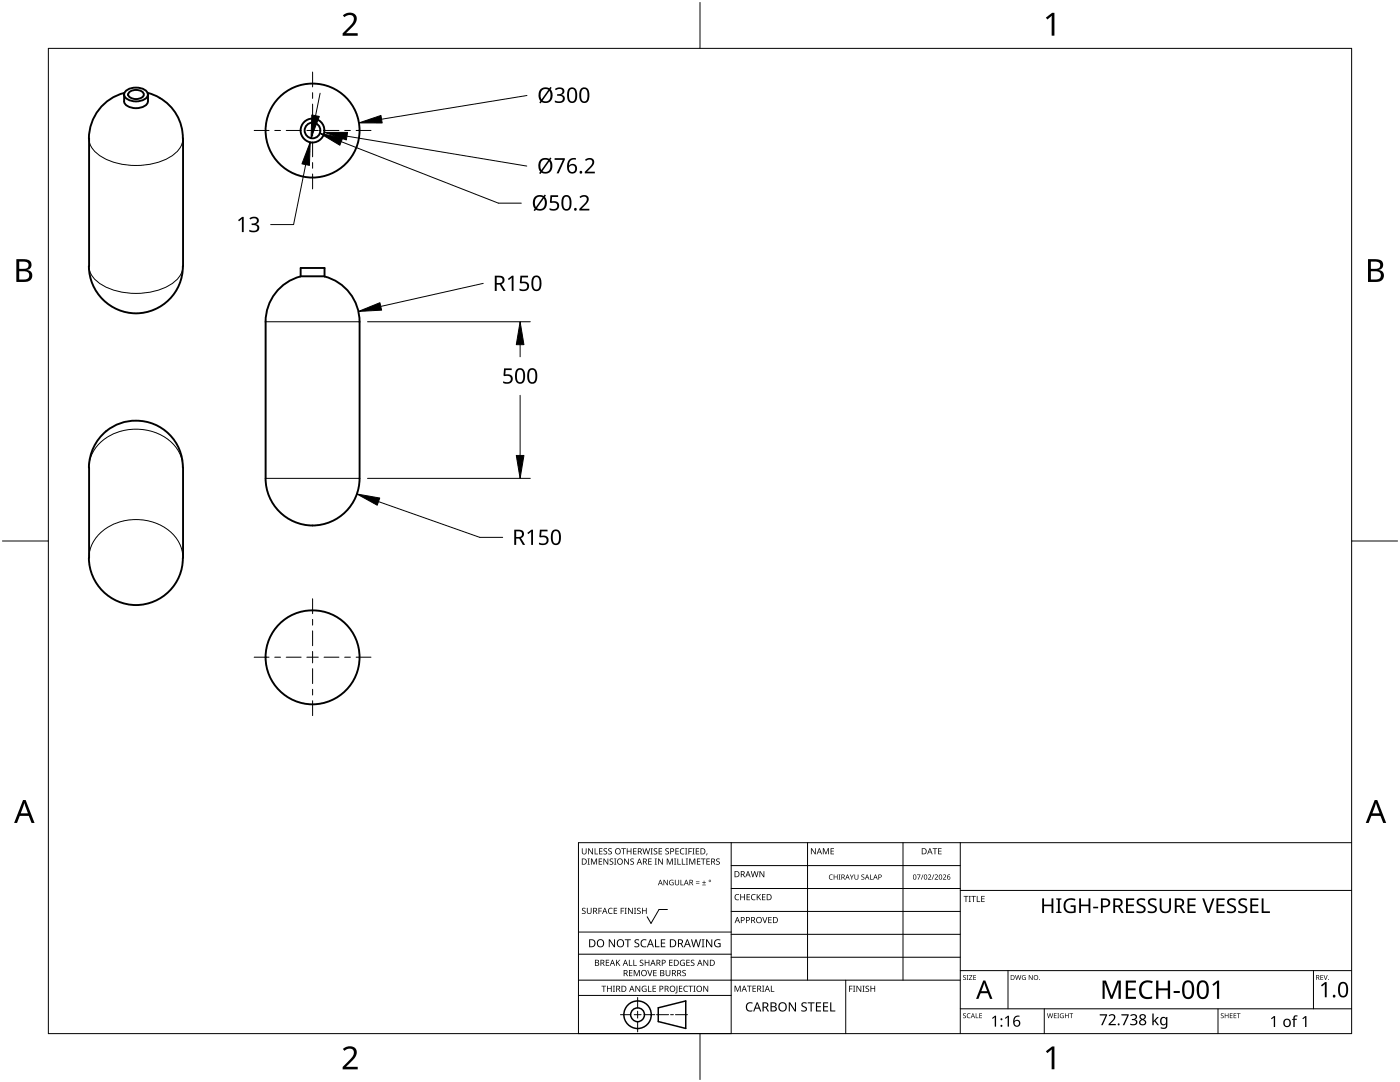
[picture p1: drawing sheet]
<svg xmlns="http://www.w3.org/2000/svg" width="279mm" height="216mm" viewBox="0 0 279 216" stroke-linecap="round" stroke-linejoin="round" font-family="sans-serif">
<path d="M17.7 27.6a5 5 0 0 0 3.3 4.1 14.6 14.6 0 0 0 13.2-.5 4.5 4.5 0 0 0 2.3-3.6M17.7 53.1a5 5 0 0 0 3.3 4.1 14.5 14.5 0 0 0 13.2-.5 4.5 4.5 0 0 0 2.3-3.6M53 64.2h18.8M17.7 93.3a8.2 8.2 0 0 1 7-7.4 10.1 10.1 0 0 1 11.1 4.4l.6 2 .1 1M71.8 95.5h-18.8M17.7 111.3a8.2 8.2 0 0 1 7-7.4 10.1 10.1 0 0 1 11.1 4.4l.6 2 .1 1" fill="none" stroke="#000" stroke-width=".2"/>
<g fill="none" stroke="#000" stroke-width=".38">
<path d="M24.8 18.8v1.4M24.8 18.5a9.4 9.4 0 0 0-7.1 9.1M25.1 18.2a3.4 3.4 0 0 1 4.1 0 1.13 1.13 0 0 1 .2 1.2 1.13 1.13 0 0 1-1.1 .6 3.2 3.2 0 0 1-3.4-.8l-.1-.3zM25.9 18.3a2.18 2.18 0 0 1 2.7 .3 .73 .73 0 0 1-.5 1 1.91 1.91 0 0 1-2.5-.7zM29.5 18.5a9.3 9.3 0 0 1 7 9.1M29.5 18.8v1.4M17.8 27.6l-.1 25.5a9.4 9.4 0 0 0 9.4 9.4 9.4 9.4 0 0 0 9.4-9.4M24.8 20.2a2.14 2.14 0 0 0 2.3 1.4 2.08 2.08 0 0 0 2.4-1.4M36.5 27.6v25.5M60 55.2a9.3 9.3 0 0 0-7 9v31.3a9.4 9.4 0 0 0 9.4 9.4 9.4 9.4 0 0 0 9.4-9.4v-31.3a9.3 9.3 0 0 0-7.1-9M60 53.5h4.8v1.6h-4.8zM36.5 93.3a9.4 9.4 0 0 0-9.4-9.4 9.4 9.4 0 0 0-9.4 9.4l.1 18"/>
<path d="M36.5 93.3v18M17.7 111.3a9.4 9.4 0 0 0 9.4 9.4 9.4 9.4 0 0 0 9.4-9.4"/>
<circle cx="62.4" cy="26" r="2.37"/>
<circle cx="62.4" cy="26" r="1.56"/>
<circle cx="62.4" cy="26" r="9.4"/>
<circle cx="62.4" cy="131.1" r="9.4"/>
</g>
<path d="M9.7 9.7h260v196.5h-260z" fill="none" stroke="#000" stroke-width=".2"/>
<path d="M139.7 .5v9.2M.5 108h9.2M269.7 108h9.2M139.7 206.2v9.2" fill="none" stroke="#000" stroke-width=".2"/>
<g fill="#000">
<path d="M68.4 3.1a1.64 1.64 0 0 1 2.8 .4 2.52 2.52 0 0 1-1.2 2.2l-.9 .9h2.3v.5h-3v-.4l1.2-1.2a1.95 1.95 0 0 0 .9-2.2 1.23 1.23 0 0 0-1.8 .1zM208.7 3.5l1.3-.9h.4v4.5h-.5v-4l-.9 .8zM68.4 209.3a1.64 1.64 0 0 1 2.8 .4 2.52 2.52 0 0 1-1.2 2.2l-.9 1h2.3v.5h-3v-.5l1.2-1.2a1.95 1.95 0 0 0 .9-2.1 1.23 1.23 0 0 0-1.8 .1zM208.7 209.8l1.3-1h.4v4.6h-.5v-4l-.9 .7z"/>
<path d="M3.3 51.7h1.3a1.28 1.28 0 0 1 1.7 1.3 1.04 1.04 0 0 1-.9 .9 1.23 1.23 0 0 1 1 1.5 1.23 1.23 0 0 1-1.5 .9h-1.6zM3.8 54.1v1.7h1a.86 .86 0 0 0 1-.9 .86 .86 0 0 0-1.1-.8zM3.8 52.2v1.4h.9a.78 .78 0 0 0 1-.7 .78 .78 0 0 0-1.1-.7z"/>
<path d="M273 51.7h1.3a1.28 1.28 0 0 1 1.7 1.3 1.04 1.04 0 0 1-.8 .9 1.23 1.23 0 0 1 1 1.5 1.23 1.23 0 0 1-1.6 .9h-1.6zM273.6 54.1v1.7h.9a.86 .86 0 0 0 1.1-.9 .86 .86 0 0 0-1.1-.8zM273.6 52.2v1.4h.8a.78 .78 0 0 0 1-.7 .78 .78 0 0 0-1.1-.7z"/>
<path d="M4.6 159.6h.5l1.8 4.6h-.6l-.6-1.4h-1.8l-.5 1.4h-.6zM4.8 160.2l-.7 2.1h1.5z"/>
<path d="M274.3 159.6h.6l1.7 4.6h-.6l-.5-1.4h-1.8l-.6 1.4h-.5zM274.6 160.2l-.7 2.1h1.4z"/>
</g>
<g fill="none" stroke="#000" stroke-width=".2">
<path d="M145.9 168.1v38.1h-30.5v-38.1h154.3M145.9 172.7h45.7M145.9 177.3h45.7M161.2 168.1v27.5M180.2 168.1v27.5M191.6 168.1v38.1M191.6 177.7h78.1M115.4 198.6h30.5M115.4 195.6h76.2M115.4 190.4h30.5M115.4 186h30.5M127.3 199v2.1"/>
<path d="M133.2 181.5h-1.7l-1.6 2.8-.7-1.4M145.9 181.9h45.7M145.9 186.4h45.7M145.9 191h45.7M168.8 195.6v10.6M191.6 193.7h78.1M201.2 193.7v7.6M262.1 193.7v7.6M123.8 202.5h2.1M126.6 202.5h1.3M127.3 201.8v1.4M127.3 203.8v2.1"/>
<path d="M128.6 202.5h2.1M131 202.5h2.4M133.8 202.5h.6M134.8 202.5h2.4M191.6 201.3h78.1M208.4 201.3v4.9M243.1 201.3v4.9"/>
</g>
<g fill="#000">
<path d="M116.1 169.3h.2v.8a.32 .32 0 0 0 .3 .3 .32 .32 0 0 0 .3-.3v-.8h.2v.8a.47 .47 0 0 1-.5 .4 .47 .47 0 0 1-.5-.5zM117.3 171.3h.4l-.1 .1v1l.1 .1h-.4l.1-.1v-1zM117.4 169.3h.2l.6 1v-1h.1v1.2h-.1l-.7-1v1h-.1zM117.9 171.3h.3l.3 1 .4-1h.3v1.2h-.2v-1l-.4 1h-.1l-.4-1v1h-.2zM118.7 169.3h.1v1h.6v.2h-.7zM119.5 171.3h.7v.1h-.6v.4h.5v.2h-.5v.4h.6v.1h-.7zM119.6 169.3h.6v.1h-.5v.4h.5v.1h-.5v.4h.5v.2h-.6zM120.5 169.4l.4-.1h.3l-.1 .1a.25 .25 0 0 0-.4-.1 .25 .25 0 0 0 0 .4l.4 .3 .1 .2-.3 .3-.5-.1v-.1h.2a.27 .27 0 0 0 .4-.1 .27 .27 0 0 0-.3-.3l-.2-.2zM120.4 171.3h.2l.7 1-.1-1h.2v1.2h-.2l-.6-1v1h-.2zM121.4 169.4l.5-.1h.2v.1a.25 .25 0 0 0-.4-.1 .25 .25 0 0 0 0 .4l.4 .3v.2l-.2 .3-.5-.1v-.1h.1a.27 .27 0 0 0 .5-.1 .27 .27 0 0 0-.4-.3l-.2-.2zM121.7 171.4l.4-.1 .3 .1-.1 .1a.25 .25 0 0 0-.4-.1 .25 .25 0 0 0 0 .4 .42 .42 0 0 1 .5 .5 .42 .42 0 0 1-.7 .2l-.1-.2 .2 .1a.27 .27 0 0 0 .5-.2 .27 .27 0 0 0-.4-.3l-.2-.2zM122.6 171.3h.4l-.1 .1v1l.1 .1h-.4l.1-.1v-1z"/>
<path d="M124 169.3h.9v.1h-.4v1.1h-.1v-1.1h-.4zM124.6 171.3h.1l.7 1v-1h.1v1.2h-.2l-.6-1v1h-.1zM125.1 169.3h.1v.5h.7v-.5h.1v1.2h-.1v-.6h-.7v.6h-.1zM125.8 171.4l.5-.1 .2 .1v.1a.25 .25 0 0 0-.4-.1 .25 .25 0 0 0 0 .4 .42 .42 0 0 1 .4 .5 .42 .42 0 0 1-.7 .2v-.2l.1 .1a.27 .27 0 0 0 .5-.2 .27 .27 0 0 0-.4-.3l-.2-.2zM126.4 169.3h.6v.1h-.5v.4h.5v.1h-.5v.4h.5v.2h-.6zM128.2 169.3h.2l.2 1 .3-1h.2l.2 1 .3-1h.1l-.3 1.2h-.1l-.3-1.1-.3 1.1h-.2zM129.4 171.3h.7v.1h-.6v.4h.5v.2h-.5v.4h.6v.1h-.7zM129.8 169.3h.5l-.2 .1v1l.2 .1h-.5l.2-.1v-1zM130.7 171.3h.4l-.1 .1v1l.1 .1h-.4l.1-.1v-1zM130.5 169.4l.4-.1h.3l-.1 .1a.25 .25 0 0 0-.4-.1 .25 .25 0 0 0 0 .4l.4 .3 .1 .2-.2 .3-.6-.1v-.1h.2a.27 .27 0 0 0 .4-.1 .27 .27 0 0 0-.3-.3l-.2-.2zM131.4 169.3h.7v.1h-.5v.4h.5v.1h-.5v.4h.5v.2h-.7zM131.3 171.3h.2l.7 1v-1h.1v1.2h-.2l-.6-1v1h-.2z"/>
<path d="M132.4 175.6h.2l.6 .9v-.9h.1v1h-.2l-.6-.9v.9h-.1zM132.8 169.4l.4-.1h.3l-.1 .1a.25 .25 0 0 0-.3-.1 .25 .25 0 0 0 0 .4l.4 .3v.2l-.2 .3-.5-.1v-.1h.1a.27 .27 0 0 0 .5-.1 .27 .27 0 0 0-.4-.3l-.2-.2zM133.1 171.3h.2l.4 1 .4-1h.2v1.2h-.2v-1l-.4 1h-.1l-.4-1v1h-.1zM133.7 175.7l.5-.2 .2 .1v.1a.45 .45 0 0 0-.7 .4 .45 .45 0 0 0 .6 .4v-.3h-.2v-.1h.3v.5a.6 .6 0 0 1-.8-.1 .6 .6 0 0 1 .1-.8zM134.5 171.3h.5l-.2 .1v1l.2 .1h-.5l.2-.1v-1zM135.2 171.3h.1v1.1h.6v.1h-.7zM134.8 169.3h.7v.1h-.6v.4h.5v.1h-.5v.4h.6v.2h-.7zM134.7 175.6h.1v.7a.28 .28 0 0 0 .3 .2 .28 .28 0 0 0 .3-.2v-.7h.1v.7a.42 .42 0 0 1-.4 .4 .42 .42 0 0 1-.4-.4zM135.8 175.6h.2v.9h.4v.1h-.6zM136.1 171.3h.1v1.1h.6v.1h-.7zM135.8 169.4l.4-.1h.4l-.1 .1h-.2a.49 .49 0 0 0-.4 .6 .49 .49 0 0 0 .7 .3 .52 .52 0 0 1-.7 .1 .52 .52 0 0 1-.2-.6zM136.7 169.3h.5l-.2 .1v1l.2 .1h-.5l.2-.1v-1z"/>
<path d="M136.9 171.3h.4l-.1 .1v1l.1 .1h-.4l.1-.1v-1zM137.4 169.3h.7v.1h-.6v.4h.5v.2h-.5v.5h-.1zM137.5 171.3h.3l.3 1 .4-1h.3v1.2h-.2v-1l-.4 1h-.1l-.4-1v1h-.2zM138.2 169.3h.4l-.1 .1v1l.1 .1h-.4l.1-.1v-1zM138.9 176.2h.7v.1h-.7zM138.9 175.9h.7v.1h-.7zM138.9 169.3h.6v.1h-.5v.4h.5v.1h-.5v.4h.5v.2h-.6zM139.1 171.3h.7v.1h-.6v.4h.5v.2h-.5v.4h.6v.1h-.7zM140.1 176.5h.8v.1h-.8zM139.9 171.3h.9v.1h-.4v1.1h-.1v-1.1h-.4zM140.5 175.7h.1v.3h.3v.2h-.3v.3h-.1v-.3h-.4v-.2h.4zM141 170.3h.2l-.3 .4z"/>
<path d="M141 171.3h.7v.1h-.6v.4h.5v.2h-.5v.4h.6v.1h-.7zM143 171.4l.4-.1 .2 .1v.1a.25 .25 0 0 0-.4-.1 .25 .25 0 0 0 0 .4 .42 .42 0 0 1 .5 .5 .42 .42 0 0 1-.7 .2l-.1-.2 .2 .1a.27 .27 0 0 0 .4-.2 .27 .27 0 0 0-.3-.3l-.3-.2zM146.8 178.6l.4-.2 .3 .1v.1a.49 .49 0 0 0-.7 .4 .49 .49 0 0 0 .7 .5 .52 .52 0 0 1-.7 0 .52 .52 0 0 1-.2-.6zM147.7 178.4h.2v.5h.6v-.5h.2v1.2h-.2v-.5h-.6v.5h-.2zM149 178.4h.7v.1h-.5v.4h.4v.2h-.4v.4h.5v.1h-.7zM150 178.6l.5-.2 .3 .1-.1 .1a.49 .49 0 0 0-.7 .4 .49 .49 0 0 0 .8 .5 .52 .52 0 0 1-.7 0 .52 .52 0 0 1-.2-.6zM149.8 173.8h.2l.3 1.1 .2-1.1h.2l.3 1.1 .2-1.1h.2l-.3 1.2h-.2l-.3-1-.3 1h-.1zM151 178.4h.2v.6l.5-.6h.2l-.5 .5 .5 .7h-.2l-.4-.6-.1 .6h-.2zM151.6 173.8h.1l.7 1v-1h.1v1.2h-.1l-.7-1v1h-.1zM152.1 178.4h.7v.1h-.6v.4h.5v.2h-.5v.4h.6v.1h-.7zM161.8 169.3h.2l.7 1v-1h.1v1.2h-.2l-.6-1v1h-.2zM164.2 169.3h.2l.4 .9 .4-.9h.2v1.2h-.1v-1.1l-.4 1.1h-.1l-.4-1.1v1.1h-.2z"/>
<path d="M165.6 174.6l.4-.1h.2l-.1 .2a.41 .41 0 0 0-.6 .3 .41 .41 0 0 0 .7 .4 .48 .48 0 0 1-.7-.1 .48 .48 0 0 1 .1-.7zM165.8 169.3h.6v.1h-.5v.4h.5v.1h-.5v.4h.5v.2h-.6zM166.4 174.5h.1v.4h.5v-.4h.2v1h-.2v-.5h-.5v.5h-.1zM167.4 174.5h.3l-.1 .1v.8l.1 .1h-.3l.1-.1v-.8zM169.6 174.5h.1l.3 .5 .3-.5h.1l-.3 .6v.4h-.2v-.4zM170.5 174.5h.2v.7a.26 .26 0 0 0 .2 .2 .26 .26 0 0 0 .3-.2v-.7h.1v.7a.39 .39 0 0 1-.4 .3 .39 .39 0 0 1-.4-.3zM171.9 174.6l.4-.1h.2v.1a.24 .24 0 0 0-.4 0 .24 .24 0 0 0-.1 .3 .24 .24 0 0 0 .4 .1 .33 .33 0 0 1 .1 .5 .33 .33 0 0 1-.6 0l.1-.1a.26 .26 0 0 0 .3 0 .26 .26 0 0 0 .1-.3 .26 .26 0 0 0-.4-.1zM173.6 174.5h.2v.9h.4v.1h-.6zM183 174.5h.7l-.4 1h-.2l.5-.9h-.6zM184.2 174.5h.1l-.4 1h-.1zM185.2 174.6a.37 .37 0 0 1 .6 0 .37 .37 0 0 1-.2 .6l-.3 .2h.6v.1h-.7l.3-.4a.27 .27 0 0 0 .2-.3 .27 .27 0 0 0-.3-.2zM186.3 174.5h.2l-.4 1h-.2z"/>
<path d="M186.1 169.3h.9v.1h-.3v1.1h-.2v-1.1h-.4zM186.5 174.6a.37 .37 0 0 1 .6 0 .37 .37 0 0 1-.2 .6l-.2 .2h.5v.1h-.7l.3-.4a.27 .27 0 0 0 .3-.3 .27 .27 0 0 0-.4-.2zM187.2 169.3h.7v.1h-.5v.4h.5v.1h-.5v.4h.5v.2h-.7zM188.2 174.6a.37 .37 0 0 1 .6 0 .37 .37 0 0 1-.3 .6l-.2 .2h.5v.1h-.6l.2-.4a.27 .27 0 0 0 .3-.3 .27 .27 0 0 0-.4-.2zM192.3 178.8h.9v.1h-.3v1.1h-.2v-1.1h-.4zM193.3 178.8h.5l-.2 .1v1l.2 .1h-.5l.2-.1v-1zM193.8 178.8h1v.1h-.4v1.1h-.2v-1.1h-.4zM194.9 178.8h.2v1.1h.5v.1h-.7zM195.8 178.8h.7v.1h-.5v.4h.5v.1h-.5v.5h.5v.1h-.7zM231.4 179.3h.4v1.9a.76 .76 0 0 0 .8 .7 .76 .76 0 0 0 .7-.7v-1.9h.4v1.9a1.12 1.12 0 0 1-1.1 1 1.12 1.12 0 0 1-1.2-1.1zM239.9 179.3h.4l.9 2.5 .8-2.5h.4l-1.1 2.9h-.3zM116.2 181.3l.4-.2 .3 .1-.1 .1a.25 .25 0 0 0-.4-.1 .25 .25 0 0 0 0 .4l.4 .2 .1 .3-.3 .3-.5-.1v-.1h.2a.27 .27 0 0 0 .4-.1 .27 .27 0 0 0-.3-.3l-.2-.2z"/>
<path d="M117.1 181.1h.2v.8a.32 .32 0 0 0 .3 .3 .32 .32 0 0 0 .3-.3v-.8h.2v.8a.47 .47 0 0 1-.5 .5 .47 .47 0 0 1-.5-.5zM119.4 181.1h.7v.2h-.5v.4h.5v.1h-.5v.6h-.2zM120 196.7h1v.1h-.4v1.1h-.2v-1.1h-.4zM120.9 191.5h.7v.1h-.5v.4h.4v.2h-.4v.4h.5v.1h-.7zM121.5 181.3l.4-.2 .4 .1-.1 .1a.49 .49 0 0 0-.7 .5 .49 .49 0 0 0 .7 .4 .52 .52 0 0 1-.6 .1 .52 .52 0 0 1-.3-.6zM121.1 196.7h.2v.5h.6v-.5h.2v1.2h-.2v-.6h-.6v.6h-.2zM121.5 187.4h.2l.9 1.3v-1.3h.1v1.6h-.2l-.8-1.3v1.3h-.2zM122.3 196.7h.4l-.1 .1v1l.1 .1h-.4l.2-.1v-1zM122.5 181.1h.7v.2h-.6v.4h.5v.1h-.5v.4h.6v.2h-.7zM122.9 191.5h.2v.6l.5-.6h.2l-.5 .5 .5 .7h-.2l-.4-.6-.1 .6h-.2zM123.9 181.1h.6v.2h-.5v.4h.5v.1h-.5v.6h-.1zM124.7 181.1h.4l-.2 .2v.9l.2 .2h-.4l.1-.2v-.9z"/>
<path d="M124.7 187.4h1.2v.2h-.5v1.4h-.2v-1.4h-.5zM125.5 191.5h.2v1.1h.5v.1h-.7zM125.5 193.6h.7v.1h-.5v.4h.5v.1h-.5v.4h.5v.2h-.7zM125.3 181.1h.2l.7 1.1-.1-1.1h.2v1.3h-.2l-.6-1v1h-.2zM126.4 191.5h.2v1.1h.5v.1h-.7zM126.5 181.1h.5l-.2 .2v.9l.2 .2h-.5l.2-.2v-.9zM126.5 193.6h.2l.4 1 .4-1h.2v1.2h-.2v-1.1l-.4 1.1h-.1l-.4-1.1v1.1h-.1zM126.7 187.6l.3-.2 .6 .1-.2 .1a.33 .33 0 0 0-.6 .2 .33 .33 0 0 0 .4 .4 .47 .47 0 0 1 .4 .6 .47 .47 0 0 1-.7 .2h-.3v-.2h.2a.35 .35 0 0 0 .6-.2 .35 .35 0 0 0-.5-.4l-.3-.2zM126.8 196.7h.2l.6 1v-1h.2v1.2h-.2l-.7-1 .1 1h-.2zM127.2 181.3l.4-.2 .3 .1-.1 .1a.25 .25 0 0 0-.4-.1 .25 .25 0 0 0 0 .4l.4 .2 .1 .3-.3 .3-.5-.1v-.1h.2a.27 .27 0 0 0 .4-.1 .27 .27 0 0 0-.3-.3l-.2-.2zM127.7 191.6l.5-.1 .2 .1v.1a.25 .25 0 0 0-.4-.1 .25 .25 0 0 0 0 .4l.4 .2v.3l-.2 .2h-.5v-.2l.1 .1a.27 .27 0 0 0 .5-.2 .27 .27 0 0 0-.4-.3l-.2-.2zM128 187.6l.6-.2 .4 .1v.2a.64 .64 0 0 0-1 .5 .64 .64 0 0 0 1 .6v.2a.83 .83 0 0 1-1.1-.3 .83 .83 0 0 1 .1-1.1z"/>
<path d="M128.2 196.8l.6-.1 .2 .1v.1a.5 .5 0 0 0-.8 .4 .5 .5 0 0 0 .7 .5v-.4h-.3v-.1h.4v.6a.66 .66 0 0 1-.8-.2 .66 .66 0 0 1 0-.9zM128.1 181.1h.2v.6h.6v-.6h.2v1.3h-.2v-.6h-.6v.6h-.2zM129.2 193.6h.1l.4 1 .3-1h.2l-.4 1.2h-.2zM129.3 196.7h.2v1.1h.5v.1h-.7zM128.7 191.5h.1v.5h.6v-.5h.2v1.2h-.2v-.5h-.6v.5h-.1zM130.7 187.4h.2v1.4h.7v.2h-.9zM130.2 196.7h.7v.1h-.5v.4h.5v.1h-.5v.5h.5v.1h-.7zM130.4 193.6h.6v.1h-.5v.4h.5v.1h-.5v.4h.5v.2h-.6zM131.9 187.4h.9v.2h-.7v.5h.6v.2h-.6v.5h.7v.2h-.9zM132.8 193.6h.2v.7a.32 .32 0 0 0 .3 .4 .32 .32 0 0 0 .3-.4v-.7h.2v.7a.47 .47 0 0 1-.5 .5 .47 .47 0 0 1-.5-.5zM133.5 191.5h.7v.1h-.5v.4h.5v.2h-.5v.4h.5v.1h-.7zM135 196.7h.2v1.3l-.1 .2h-.3l-.1-.1 .3-.2z"/>
<path d="M135.5 196.7h.7v.1h-.5v.4h.4v.1h-.4v.5h.5v.1h-.7zM135.8 191.7l.5-.2 .4 .1-.1 .1a.5 .5 0 0 0-.8 .4 .5 .5 0 0 0 .7 .5v-.4h-.2v-.1h.4v.6a.66 .66 0 0 1-.9-.1 .66 .66 0 0 1 0-.9zM136.2 193.7l.4-.2 .3 .1-.1 .1a.25 .25 0 0 0-.4-.1 .25 .25 0 0 0 0 .4 .42 .42 0 0 1 .5 .6 .42 .42 0 0 1-.7 .2l-.1-.2h.2a.27 .27 0 0 0 .5-.1 .27 .27 0 0 0-.4-.3l-.2-.2zM136.5 196.8l.5-.1 .3 .1-.1 .1a.49 .49 0 0 0-.7 .4 .49 .49 0 0 0 .8 .4 .52 .52 0 0 1-.7 .1 .52 .52 0 0 1-.2-.6zM137 191.5h.7v.1h-.6v.4h.5v.2h-.5v.4h.6v.1h-.7zM137.4 196.7h.9v.1h-.4v1.1h-.1v-1.1h-.4zM137.9 191.6l.4-.1 .3 .1-.1 .1a.25 .25 0 0 0-.4-.1 .25 .25 0 0 0 0 .4l.4 .2 .1 .3-.2 .2h-.6v-.2l.2 .1a.27 .27 0 0 0 .5-.2 .27 .27 0 0 0-.4-.3l-.2-.2zM138.4 196.7h.4l-.1 .1v1l.1 .1h-.4l.1-.1v-1zM137.9 187.4h.2l.3 1.4 .4-1.4h.2l.4 1.4 .3-1.4h.2l-.4 1.6h-.2l-.4-1.3-.4 1.3h-.2zM140 187.4h.6l-.2 .2v1.3l.2 .1h-.6l.2-.1v-1.3zM140.4 196.7h.1l.7 1v-1h.1v1.2h-.1l-.7-1v1h-.1zM140.4 191.5h.2l.6 1v-1h.1v1.2h-.1l-.7-1v1h-.1z"/>
<path d="M140.9 187.4h.2l.9 1.3v-1.3h.2v1.6h-.3l-.8-1.3v1.3h-.2zM142.7 187.6l.7-.2 .4 .1-.1 .2a.65 .65 0 0 0-1 .5 .65 .65 0 0 0 .9 .6v-.4h-.3v-.2h.5v.7a.86 .86 0 0 1-1.1-.1 .86 .86 0 0 1 0-1.2zM146.6 196.7h.2l.4 1 .4-1h.2v1.2h-.1v-1.1l-.4 1.1h-.2l-.4-1.1v1.1h-.1zM149.1 196.7h.9v.1h-.4v1.1h-.1v-1.1h-.4zM150.2 196.7h.7v.1h-.6v.4h.5v.1h-.5v.5h.6v.1h-.7zM152.1 183h.2l.3 1 .4-1h.2l-.5 1.2h-.1zM152.1 196.7h.4l-.1 .1v1l.1 .1h-.4l.1-.1v-1zM153.8 196.7h.2v1.1h.5v.1h-.7zM153.3 183h.7v.1h-.5v.4h.5v.1h-.5v.5h.5v.1h-.7zM169.5 196.7h.6v.1h-.5v.5h.5v.1h-.5v.5h-.1zM170.2 196.7h.5l-.2 .1v1l.2 .1h-.5l.2-.1v-1zM170.9 196.7h.2l.6 1v-1h.2v1.2h-.2l-.6-1v1h-.2z"/>
<path d="M172.1 196.7h.5l-.2 .1v1l.2 .1h-.5l.2-.1v-1zM172.8 196.8l.4-.1h.2v.2a.25 .25 0 0 0-.4-.1 .25 .25 0 0 0 0 .4l.4 .2 .1 .3-.3 .2h-.5v-.2l.2 .1a.27 .27 0 0 0 .4-.2 .27 .27 0 0 0-.3-.3l-.3-.2zM173.7 196.7h.2v.5h.6v-.5h.2v1.2h-.2v-.6h-.6v.6h-.2zM192.2 194.7l.4-.1h.2l-.1 .1a.24 .24 0 0 0-.3 0 .24 .24 0 0 0-.1 .3 .24 .24 0 0 0 .4 .1l.1 .1-.1 .3h-.4l-.1-.1a.24 .24 0 0 0 .3 .1 .24 .24 0 0 0 .1-.3l-.4-.3zM192.9 194.6h.4l-.1 .1v.7l.1 .1h-.4l.1-.1v-.7zM193.4 194.6h.6l-.5 .8h.6v.1h-.7l.5-.8h-.5zM194.2 194.6h.6v.1h-.4v.3h.4v.1h-.4v.3h.4v.1h-.6zM202.6 194.6h.1l.2 .8 .2-.8h.2l.2 .8 .2-.8h.1l-.2 .9h-.2l-.2-.8-.2 .8h-.2zM204.1 194.7l.3-.1h.3l-.1 .1a.4 .4 0 0 0-.6 .4 .4 .4 0 0 0 .6 .3v-.3l-.2-.1h.3v.5a.53 .53 0 0 1-.7-.1 .53 .53 0 0 1 .1-.7zM205.3 194.6h.2l.5 .8v-.8h.1v.9h-.2l-.5-.8v.8h-.1zM208 179.3h.4v1.2h1.5v-1.2h.3v2.9h-.3v-1.4h-1.5v1.4h-.4zM210.8 179.3h1v.2l-.3 .1v2.3l.3 .1v.2h-1v-.2l.3-.1v-2.3l-.3-.1z"/>
<path d="M212.7 179.6a1.86 1.86 0 0 1 1.9-.2l-.1 .3a1.2 1.2 0 0 0-1.9 .9 1.2 1.2 0 0 0 1.7 1.2v-.8h-.6v-.4h1v1.5a1.62 1.62 0 0 1-2.4-.7v-.2a1.77 1.77 0 0 1 .4-1.6zM215.4 179.3h.3v1.2h1.5v-1.2h.4v2.9h-.4v-1.4h-1.5v1.4h-.3zM218.2 180.9h1v.3h-1zM220 195.7h.7l1.1 3 1.2-3h.7v3.6h-.5l.1-3.2-1.3 3.2h-.4l-1.2-3.2 .1 3.2h-.5zM224.7 179.3h1.7v.3h-1.3v.9h1.2v.3h-1.2v1.1h1.3v.3h-1.7zM224.7 195.7h2v.4h-1.6v1.1h1.5v.4h-1.5v1.3h1.6v.4h-2zM227 179.5a1.38 1.38 0 0 1 1.6-.1l-.1 .3-.4-.1a.51 .51 0 0 0-.8 0 .51 .51 0 0 0 .2 .8l.2 .1a.9 .9 0 0 1 .9 1.1 .9 .9 0 0 1-1.2 .6l-.6-.1v-.4a1.04 1.04 0 0 0 1.5-.2 1.04 1.04 0 0 0-1.1-.8 .77 .77 0 0 1-.2-1.2zM227.8 196.1a2.04 2.04 0 0 1 2.3-.3l-.2 .4-1.1-.2a1.55 1.55 0 0 0-1 1.5 1.55 1.55 0 0 0 1 1.4l1.1-.1v.4a1.82 1.82 0 0 1-2-.2 1.82 1.82 0 0 1-.5-2zM229.2 179.5a1.38 1.38 0 0 1 1.6-.1l-.1 .3-.4-.1a.52 .52 0 0 0-.7 0 .52 .52 0 0 0 0 .7l1 .5 .3 .6a1.19 1.19 0 0 1-1.9 .7v-.4a1.03 1.03 0 0 0 1.5-.2 1.04 1.04 0 0 0-1-.8 .77 .77 0 0 1-.3-1.2zM230.7 195.7h.5v1.5h1.9v-1.5h.4v3.6h-.4v-1.7h-1.9v1.7h-.5zM234.2 197.7h1.3v.4h-1.3zM237 179.3h1.6v.3h-1.2v.9h1.2v.3h-1.2v1.1h1.2v.3h-1.6z"/>
<path d="M241.9 196.4l1-.7h.4v3.6h-.4v-3.2l-.7 .6zM242.8 179.3h1.6v.3h-1.3v.9h1.2v.3h-1.2v1.1h1.3v.3h-1.6zM245 179.5a1.38 1.38 0 0 1 1.6-.1l-.1 .3-.3-.1a.51 .51 0 0 0-.8 0 .51 .51 0 0 0 .1 .8l.9 .4 .3 .6a1.19 1.19 0 0 1-1.8 .7v-.4a1.03 1.03 0 0 0 1.4-.2 1.04 1.04 0 0 0-1-.8 .77 .77 0 0 1-.3-1.2zM247.3 179.5a1.38 1.38 0 0 1 1.6-.1l-.1 .3-.4-.1a.52 .52 0 0 0-.7 0 .52 .52 0 0 0-.1 .7l1 .5 .3 .6a1.19 1.19 0 0 1-1.8 .7v-.4a1.03 1.03 0 0 0 1.5-.2 1.04 1.04 0 0 0-1.1-.8 .77 .77 0 0 1-.2-1.2zM249.5 179.3h1.7v.3h-1.3v.9h1.2v.3h-1.2v1.1h1.3v.3h-1.7zM251.8 179.3h.4v2.6h1.2v.3h-1.6zM263.5 194.6h.6v.1h-.5v.3h.4v.1h-.4v.3h.5v.1h-.6zM264.1 194.6h.2l.2 .8 .3-.8h.2l-.4 .9h-.1zM263.6 196.6l.9-.6h.3v3h-.4v-2.6l-.6 .4zM149.1 200.2l.5-.2 .6 .1-.1 .2-.4-.1a.74 .74 0 0 0-.6 .9 .74 .74 0 0 0 1.1 .5v.2a.95 .95 0 0 1-1.2-.3 .95 .95 0 0 1 .1-1.3zM157.4 200h.3l1 1.5-.1-1.5h.3v1.8h-.3l-1-1.5v1.5h-.2zM160 200.2l.4-.2 .6 .1-.1 .2-.2-.1a.34 .34 0 0 0-.5 .2 .34 .34 0 0 0 .4 .4 .55 .55 0 0 1 .4 .7 .55 .55 0 0 1-.8 .3h-.3v-.3l.4 .1a.36 .36 0 0 0 .5-.2 .36 .36 0 0 0-.4-.4l-.4-.3z"/>
<path d="M161.2 200h1.4v.2h-.6v1.6h-.2v-1.6h-.6zM162.8 200h1.1v.2h-.8v.6h.7v.2h-.7v.6h.8v.2h-1.1zM164.3 200h1v.2h-.8v.6h.7v.2h-.7v.6h.8v.2h-1zM165.7 200h.2v1.6h.8v.2h-1zM192.2 202.3l.4-.1h.2l-.1 .1a.24 .24 0 0 0-.3 0 .24 .24 0 0 0-.1 .3 .24 .24 0 0 0 .4 .1l.1 .2-.1 .2-.4 .1-.1-.2a.24 .24 0 0 0 .3 .1 .24 .24 0 0 0 .1-.3l-.4-.2zM193.1 202.3l.6-.1-.3 .1a.4 .4 0 0 0-.3 .5 .4 .4 0 0 0 .5 .2 .46 .46 0 0 1-.6 0 .46 .46 0 0 1 .1-.7zM194.7 202.2h.1v.8h.5v.2h-.6zM195.4 202.2h.6v.1h-.4v.3h.4v.1h-.4v.4h.4v.1h-.6zM198 203.1l.6-.4h.2v2.2h-.3v-1.9l-.4 .3zM200.5 203.1l.6-.4h.3v2.2h-.3v-1.9l-.4 .3zM209 202.2h.1l.2 .8 .2-.8h.1l.3 .8 .2-.8h.1l-.3 1h-.1l-.2-.9-.3 .9h-.1zM210.3 202.2h.6v.1h-.4v.3h.3v.1h-.3v.4h.4v.1h-.6z"/>
<path d="M211 202.2h.4l-.2 .1v.8l.2 .1h-.4l.1-.1v-.8zM211.6 202.3l.7-.1-.1 .1a.4 .4 0 0 0-.6 .4 .4 .4 0 0 0 .6 .3v-.2l-.2-.2h.3v.5a.53 .53 0 0 1-.7-.1 .53 .53 0 0 1 0-.7zM212.5 202.2h.2v.4h.5v-.4h.1v1h-.1v-.5h-.5v.5h-.2zM213.4 202.2h.8v.1h-.3v.9h-.2v-.9h-.3zM219.5 202.4h1.4l-.8 2.2h-.3l.9-2h-1.2zM221.3 202.6a.76 .76 0 0 1 1.2 0 .76 .76 0 0 1-.3 1.1l-.6 .6h1.1v.3h-1.5v-.3l.8-.8a.52 .52 0 0 0 .3-.8 .52 .52 0 0 0-.9 .1zM223.8 202.4h1.5l-.9 2.2h-.3l.9-2h-1.2zM225.6 202.6a.73 .73 0 0 1 .8-.3 .73 .73 0 0 1 .5 .8l-.4 .3a.62 .62 0 0 1 .5 .8 .62 .62 0 0 1-.8 .4l-.6-.1v-.3l.2 .1a.51 .51 0 0 0 .7 0 .51 .51 0 0 0 .1-.6l-.7-.1v-.3a.46 .46 0 0 0 .6 0 .46 .46 0 0 0 0-.7h-.4l-.4 .2zM230 202.2h.2v1.5l.8-.8h.3l-.7 .7 .7 1h-.3l-.6-.8-.2 .2v.6h-.2zM243.7 202.3l.3-.1h.2v.1a.24 .24 0 0 0-.3 0 .24 .24 0 0 0-.1 .3 .24 .24 0 0 0 .3 .1l.1 .2-.1 .2-.4 .1-.1-.2a.24 .24 0 0 0 .4 .1 .24 .24 0 0 0 0-.3l-.3-.2zM244.4 202.2h.2v.4h.5v-.4h.1v1h-.1v-.5h-.5v.5h-.2zM245.4 202.2h.6v.1h-.4v.3h.4v.1h-.4v.4h.4v.1h-.6z"/>
<path d="M246.2 202.2h.5v.1h-.4v.3h.4v.1h-.4v.4h.4v.1h-.5zM246.8 202.2h.8v.1h-.3v.9h-.2v-.9h-.3zM253.7 203.2l.6-.5h.2v2.2h-.3v-1.9l-.4 .4zM258.2 202.7l.3-.1h.5l-.1 .3-.4-.1-.1 .2v.3h.4v.2h-.4v1.4h-.3v-1.4h-.3l.3-.2zM259.9 203.2l.6-.5h.2v2.2h-.2v-1.9l-.5 .4z"/>
<path d="M116.1 171.3h.4a.61 .61 0 0 1 .6 .6 .61 .61 0 0 1-.6 .6h-.4zM116.3 171.4v1h.1a.48 .48 0 0 0 .5-.5 .48 .48 0 0 0-.4-.5z"/>
<path d="M122.7 169.9a.61 .61 0 0 1 1.2 0 .61 .61 0 0 1-1.2 0zM123 169.5a.47 .47 0 0 0-.1 .7 .47 .47 0 0 0 .8 0v-.1a.45 .45 0 0 0-.1-.6 .45 .45 0 0 0-.6 0z"/>
<path d="M123.1 171.9a.61 .61 0 0 1 1.2 0 .61 .61 0 0 1-1.2 0zM123.5 171.5l-.2 .4a.45 .45 0 0 0 .7 .4 .45 .45 0 0 0 0-.8l-.2-.1z"/>
<path d="M127.3 169.3h.3a.35 .35 0 0 1 .5 .2 .35 .35 0 0 1-.3 .4l.4 .6h-.2l-.3-.5h-.3v.5h-.1zM127.4 169.4v.4h.2a.23 .23 0 0 0 .3-.2 .23 .23 0 0 0-.3-.2z"/>
<path d="M127.5 171.3h.2l.4 1.2h-.1l-.2-.4h-.4l-.2 .4h-.1zM127.6 171.5l-.2 .5h.4z"/>
<path d="M128.3 171.3h.3a.35 .35 0 0 1 .5 .2 .35 .35 0 0 1-.3 .5l.4 .5h-.2l-.3-.5h-.2v.5h-.2zM128.5 171.4v.5h.1a.23 .23 0 0 0 .3-.2 .23 .23 0 0 0-.3-.3z"/>
<path d="M131.7 175.5h.1l.5 1.1h-.2l-.1-.3h-.4l-.2 .3h-.1zM131.8 175.7l-.2 .5h.4z"/>
<path d="M133.8 169.3h.6l.1 .2-.1 .4-.5 .1v.5h-.1zM133.9 169.4v.5a.29 .29 0 0 0 .5-.3 .29 .29 0 0 0-.5-.2z"/>
<path d="M136.9 175.5h.1l.4 1.1h-.1l-.1-.3h-.5l-.1 .3h-.1zM137 175.7l-.2 .5h.3z"/>
<path d="M137.6 175.6h.3a.31 .31 0 0 1 .4 .2 .31 .31 0 0 1-.2 .4l.3 .4h-.2l-.2-.4h-.3v.4h-.1zM137.7 175.7v.4h.2a.21 .21 0 0 0 .3-.2 .21 .21 0 0 0-.3-.2z"/>
<path d="M139.8 169.3h.4a.54 .54 0 0 1 .6 .6 .56 .56 0 0 1-.7 .6h-.3zM140 169.4v.9h.1a.48 .48 0 0 0 .5-.4 .48 .48 0 0 0-.4-.5z"/>
<path d="M141.4 175.8a.25 .25 0 0 1 .5 0 .25 .25 0 0 1-.5 0zM141.5 175.8a.15 .15 0 0 0 .3 0 .15 .15 0 0 0-.3 0z"/>
<path d="M141.9 171.3h.4a.35 .35 0 0 1 .4 .2 .35 .35 0 0 1-.2 .5l.3 .5h-.2l-.3-.5h-.2v.5h-.2zM142.1 171.4v.5h.2a.23 .23 0 0 0 .2-.2 .23 .23 0 0 0-.2-.3z"/>
<path d="M146.6 173.8h.4a.61 .61 0 0 1 .6 .6 .61 .61 0 0 1-.7 .6h-.3zM146.8 174v.9h.1a.43 .43 0 0 0 .5-.5 .41 .41 0 0 0-.4-.4z"/>
<path d="M147.8 173.8h.4a.35 .35 0 0 1 .4 .3 .35 .35 0 0 1-.2 .4l.3 .5h-.2l-.3-.5h-.2v.5h-.2zM148 174v.4h.2a.23 .23 0 0 0 .3-.2 .23 .23 0 0 0-.3-.2z"/>
<path d="M149.2 173.8h.1l.5 1.2h-.1l-.2-.3h-.5l-.1 .3h-.2zM149.3 174l-.2 .5h.4z"/>
<path d="M153 178.4h.4a.55 .55 0 0 1 .6 .6 .56 .56 0 0 1-.6 .6h-.4zM153.2 178.5v1h.1a.48 .48 0 0 0 .5-.5 .48 .48 0 0 0-.4-.5z"/>
<path d="M163.4 169.2h.2l.5 1.3h-.2l-.2-.4h-.4l-.2 .4h-.1zM163.5 169.4l-.2 .6h.4z"/>
<path d="M167.9 174.5h.3a.29 .29 0 0 1 .4 .2 .29 .29 0 0 1-.2 .4l.3 .4h-.2l-.2-.4h-.2v.4h-.2zM168.1 174.6v.4h.1a.2 .2 0 0 0 .2-.2 .2 .2 0 0 0-.2-.2z"/>
<path d="M169.1 174.5h.1l.4 1h-.1l-.2-.3h-.4l-.1 .3h-.1zM169.1 174.6l-.1 .5h.3z"/>
<path d="M173 174.5h.1l.4 1h-.1l-.1-.3h-.5l-.1 .3h-.1zM173.1 174.6l-.2 .5h.3z"/>
<path d="M174.7 174.5h.1l.4 1h-.2l-.1-.3h-.4l-.1 .3h-.1zM174.7 174.6l-.1 .5h.3z"/>
<path d="M175.3 174.5h.5l.2 .2-.1 .3-.5 .1v.4h-.1zM175.4 174.6v.4a.25 .25 0 0 0 .4-.2 .25 .25 0 0 0-.4-.2z"/>
<path d="M182.3 174.6h.4l.2 .5a.38 .38 0 0 1-.5 .4 .38 .38 0 0 1-.2-.6zM182.4 174.6l-.1 .2a.38 .38 0 0 0 .3 .6 .41 .41 0 0 0 .2-.5 .41 .41 0 0 0-.4-.3z"/>
<path d="M184 169.3h.3a.61 .61 0 0 1 .6 .6 .61 .61 0 0 1-.6 .6h-.3zM184.1 169.4v.9h.2a.43 .43 0 0 0 .5-.4 .41 .41 0 0 0-.5-.5z"/>
<path d="M184.5 174.6l.1-.1a.51 .51 0 0 1 .4 .5 .51 .51 0 0 1-.4 .5l-.2-.4zM184.6 174.6l-.1 .2a.38 .38 0 0 0 .3 .6 .41 .41 0 0 0 .2-.5 .41 .41 0 0 0-.4-.3z"/>
<path d="M185.5 169.2h.1l.5 1.3h-.1l-.2-.4h-.5l-.1 .4h-.2zM185.6 169.4l-.2 .6h.4z"/>
<path d="M187.5 174.6l.1-.1a.51 .51 0 0 1 .4 .5 .51 .51 0 0 1-.5 .5l-.1-.4zM187.6 174.6l-.1 .2a.38 .38 0 0 0 .3 .6 .41 .41 0 0 0 .1-.5 .41 .41 0 0 0-.3-.3z"/>
<path d="M189.1 174.6l.5-.1-.4 .2-.1 .3a.33 .33 0 0 1 .5 .1 .33 .33 0 0 1-.2 .5 .33 .33 0 0 1-.4-.4zM189.1 175.2a.25 .25 0 0 0 .5 0 .25 .25 0 0 0-.5 0z"/>
<path d="M118.4 181.1h.3a.35 .35 0 0 1 .4 .3 .35 .35 0 0 1-.2 .4l.3 .6h-.1l-.3-.5h-.3v.5h-.1zM118.5 181.3v.4h.2a.23 .23 0 0 0 .3-.2 .23 .23 0 0 0-.3-.2z"/>
<path d="M118.7 191.5h.4a.31 .31 0 0 1 .4 .2 .31 .31 0 0 1-.2 .4 .33 .33 0 0 1 .3 .4 .33 .33 0 0 1-.4 .2h-.5zM118.9 192.2v.4h.2a.23 .23 0 0 0 .3-.2 .23 .23 0 0 0-.3-.2zM118.9 191.6v.4h.2a.21 .21 0 0 0 .3-.2 .21 .21 0 0 0-.3-.2z"/>
<path d="M117.6 187.4h.5a.71 .71 0 0 1 .7 .8 .73 .73 0 0 1-.8 .8h-.4zM117.8 187.6v1.2h.2a.56 .56 0 0 0 .6-.6 .54 .54 0 0 0-.6-.6z"/>
<path d="M119.8 191.5h.4a.35 .35 0 0 1 .4 .3 .35 .35 0 0 1-.2 .4l.3 .5h-.2l-.3-.5h-.2v.5h-.2zM120 191.6v.5h.2a.23 .23 0 0 0 .3-.2 .23 .23 0 0 0-.3-.3z"/>
<path d="M119.3 187.6a.74 .74 0 0 1 .9-.1 .74 .74 0 0 1 .4 .7 .77 .77 0 0 1-1.1 .8 .77 .77 0 0 1-.3-1.3zM119.5 187.7l-.2 .5a.56 .56 0 0 0 .7 .6 .56 .56 0 0 0 .3-.9 .51 .51 0 0 0-.8-.2z"/>
<path d="M120.6 181.1h.2l.4 1.3h-.1l-.2-.4h-.4l-.2 .4h-.1zM120.7 181.3l-.2 .6h.4z"/>
<path d="M122.2 191.5h.1l.5 1.2h-.2l-.1-.3h-.5l-.2 .3h-.1zM122.2 191.7l-.2 .5h.4z"/>
<path d="M123 196.7h.3a.35 .35 0 0 1 .4 .2 .35 .35 0 0 1-.2 .5l.3 .5h-.1l-.3-.5h-.3v.5h-.1zM123.1 196.8v.5h.2a.23 .23 0 0 0 .3-.3 .23 .23 0 0 0-.3-.2z"/>
<path d="M123.3 187.6a.74 .74 0 0 1 .8-.1 .74 .74 0 0 1 .5 .7 .77 .77 0 0 1-1.1 .8 .77 .77 0 0 1-.3-1.3zM123.5 187.7l-.2 .5a.56 .56 0 0 0 .7 .6 .56 .56 0 0 0 .3-.9 .51 .51 0 0 0-.8-.2z"/>
<path d="M124.5 193.6h.3a.35 .35 0 0 1 .4 .2 .35 .35 0 0 1-.2 .4l.3 .6h-.1l-.3-.5h-.3v.5h-.1zM124.6 193.7v.4h.2a.23 .23 0 0 0 .3-.2 .23 .23 0 0 0-.3-.2z"/>
<path d="M124 196.7h.4a.54 .54 0 0 1 .6 .6 .56 .56 0 0 1-.6 .6h-.4zM124.2 196.8v1h.2a.48 .48 0 0 0 .5-.5 .48 .48 0 0 0-.5-.5z"/>
<path d="M124.7 191.5h.2l.4 1.2h-.1l-.2-.3h-.4l-.2 .3h-.1zM124.8 191.7l-.2 .5h.4z"/>
<path d="M126 196.7h.2l.4 1.2h-.1l-.2-.4h-.4l-.2 .4h-.1zM126.1 196.8l-.2 .6h.4z"/>
<path d="M127.9 194.2a.61 .61 0 0 1 1.2 0 .61 .61 0 0 1-1.2 0zM128.2 193.8l-.1 .4a.45 .45 0 0 0 .7 .4 .45 .45 0 0 0 0-.8l-.2-.1z"/>
<path d="M129.7 187.4h.2l.6 1.6h-.2l-.2-.5h-.6l-.2 .5h-.2zM129.8 187.6l-.2 .7h.5z"/>
<path d="M130.2 191.5h.2l.5 1.2h-.2l-.2-.3h-.4l-.2 .3h-.1zM130.3 191.7l-.2 .5h.4z"/>
<path d="M131 191.5h.4a.35 .35 0 0 1 .4 .3 .35 .35 0 0 1-.2 .4l.3 .5h-.2l-.3-.5h-.2v.5h-.2zM131.2 191.6v.5h.2a.23 .23 0 0 0 .2-.2 .23 .23 0 0 0-.3-.3z"/>
<path d="M131.8 193.6h.3a.31 .31 0 0 1 .4 .1 .31 .31 0 0 1-.2 .4 .33 .33 0 0 1 .3 .4 .33 .33 0 0 1-.4 .3h-.4zM131.9 194.2v.4h.3a.23 .23 0 0 0 .2-.2 .23 .23 0 0 0-.3-.2zM131.9 193.7v.4h.2a.21 .21 0 0 0 .3-.2 .21 .21 0 0 0-.3-.2z"/>
<path d="M131.6 196.7h.5l.3 .3-.1 .3-.5 .1v.5h-.2zM131.8 196.8v.5a.29 .29 0 0 0 .4-.2 .29 .29 0 0 0-.4-.3z"/>
<path d="M132.6 196.7h.4a.35 .35 0 0 1 .4 .2 .35 .35 0 0 1-.2 .5l.3 .5h-.2l-.3-.5h-.2v.5h-.2zM132.8 196.8v.5h.2a.23 .23 0 0 0 .3-.3 .23 .23 0 0 0-.3-.2z"/>
<path d="M132.1 191.5h.5l.2 .3-.1 .4-.5 .1v.4h-.1zM132.2 191.6v.5a.29 .29 0 0 0 .5-.2 .29 .29 0 0 0-.5-.3z"/>
<path d="M134.1 193.6h.3a.35 .35 0 0 1 .5 .2 .35 .35 0 0 1-.3 .4l.4 .6h-.2l-.3-.5h-.2v.5h-.2zM134.3 193.7v.4h.1a.23 .23 0 0 0 .3-.2 .23 .23 0 0 0-.3-.2z"/>
<path d="M133.5 197.3a.65 .65 0 0 1 1.3 0 .65 .65 0 0 1-1.3 0zM133.9 196.9a.47 .47 0 0 0-.1 .7 .47 .47 0 0 0 .7 0l.1-.1a.45 .45 0 0 0-.1-.6 .45 .45 0 0 0-.6 0z"/>
<path d="M133.7 187.4h.5a.71 .71 0 0 1 .8 .8 .73 .73 0 0 1-.9 .8h-.4zM133.9 187.6v1.2h.2a.56 .56 0 0 0 .6-.6 .54 .54 0 0 0-.6-.6z"/>
<path d="M135.2 193.6h.3a.35 .35 0 0 1 .4 .2 .35 .35 0 0 1-.2 .4l.3 .6h-.1l-.3-.5h-.3v.5h-.1zM135.3 193.7v.4h.2a.23 .23 0 0 0 .3-.2 .23 .23 0 0 0-.3-.2z"/>
<path d="M134.5 191.5h.4a.54 .54 0 0 1 .6 .6 .56 .56 0 0 1-.7 .6h-.3zM134.6 191.6v1h.2a.48 .48 0 0 0 .5-.5 .48 .48 0 0 0-.5-.5z"/>
<path d="M135.3 187.4h.4a.45 .45 0 0 1 .6 .3 .45 .45 0 0 1-.3 .6l.4 .7h-.2l-.4-.6h-.3v.6h-.2zM135.5 187.6v.6h.2a.3 .3 0 0 0 .4-.3 .3 .3 0 0 0-.4-.3z"/>
<path d="M137.1 187.4h.2l.6 1.6h-.2l-.2-.5h-.6l-.2 .5h-.2zM137.2 187.6l-.3 .7h.5z"/>
<path d="M139.6 191.5h.1l.5 1.2h-.1l-.2-.3h-.5l-.1 .3h-.2zM139.7 191.7l-.2 .5h.4z"/>
<path d="M138.9 197.3a.61 .61 0 0 1 1.2 0 .61 .61 0 0 1-1.2 0zM139.3 196.9a.47 .47 0 0 0-.1 .7 .47 .47 0 0 0 .7 0v-.1a.45 .45 0 0 0-.1-.6 .45 .45 0 0 0-.5 0z"/>
<path d="M141.7 191.5h.3a.54 .54 0 0 1 .6 .6 .56 .56 0 0 1-.6 .6h-.3zM141.8 191.6v1h.2a.48 .48 0 0 0 .5-.5 .48 .48 0 0 0-.5-.5z"/>
<path d="M147.1 183h.1l.5 1.2h-.2l-.1-.4h-.5l-.1 .4h-.2zM147.1 183.1l-.1 .6h.3z"/>
<path d="M147.9 183h.6l.1 .3-.1 .3-.5 .1v.5h-.1zM148 183.1v.5a.29 .29 0 0 0 .5-.2 .29 .29 0 0 0-.5-.3z"/>
<path d="M148.5 196.7h.1l.5 1.2h-.2l-.1-.4h-.5l-.2 .4h-.1zM148.5 196.8l-.2 .6h.4z"/>
<path d="M148.9 183h.5l.3 .3-.2 .3-.5 .1v.5h-.1zM149 183.1v.5a.29 .29 0 0 0 .5-.2 .29 .29 0 0 0-.5-.3z"/>
<path d="M149.9 183h.3a.35 .35 0 0 1 .5 .2 .35 .35 0 0 1-.3 .5l.4 .5h-.2l-.3-.5h-.2v.5h-.2zM150.1 183.1v.5h.1a.23 .23 0 0 0 .3-.3 .23 .23 0 0 0-.3-.2z"/>
<path d="M151.1 196.7h.4a.35 .35 0 0 1 .4 .2 .35 .35 0 0 1-.2 .5l.3 .5h-.2l-.3-.5h-.2v.5h-.2zM151.3 196.8v.5h.2a.23 .23 0 0 0 .2-.3 .23 .23 0 0 0-.2-.2z"/>
<path d="M150.8 183.6a.61 .61 0 0 1 1.2 0 .61 .61 0 0 1-1.2 0zM151.2 183.2a.47 .47 0 0 0-.1 .7 .47 .47 0 0 0 .7 0v-.1a.45 .45 0 0 0 0-.6 .45 .45 0 0 0-.6 0z"/>
<path d="M153.1 196.7h.1l.5 1.2h-.2l-.1-.4h-.5l-.2 .4h-.1zM153.1 196.8l-.2 .6h.4z"/>
<path d="M154.3 183h.3a.55 .55 0 0 1 .6 .6 .56 .56 0 0 1-.6 .6h-.3zM154.4 183.1v1h.2a.48 .48 0 0 0 .5-.5 .48 .48 0 0 0-.5-.5z"/>
<path d="M196.2 195.7h.4l1.5 3.6h-.5l-.5-1.1h-1.4l-.4 1.1h-.5zM196.4 196.1l-.5 1.7h1.1z"/>
<path d="M201.7 194.6h.3a.49 .49 0 0 1 .5 .5 .49 .49 0 0 1-.5 .4h-.3zM201.8 194.7v.7h.4l.1-.2v-.3z"/>
<path d="M206.2 195.1a.5 .5 0 0 1 1 0 .5 .5 0 0 1-1 0zM206.4 195a.4 .4 0 0 0 .8 0 .4 .4 0 0 0-.8 0z"/>
<path d="M219.7 179.3h.8a.92 .92 0 0 1 1.1 .9 .92 .92 0 0 1-1.2 .8h-.3v1.2h-.4zM220.1 179.6v1.1a.79 .79 0 0 0 1.1-.6 .59 .59 0 0 0-.7-.5z"/>
<path d="M222.2 179.3h.8a.84 .84 0 0 1 1 .5 .84 .84 0 0 1-.5 1.1l.8 1.3h-.5l-.7-1.2h-.6v1.2h-.3zM222.5 179.6v1.1h.5a.56 .56 0 0 0 .7-.6 .56 .56 0 0 0-.7-.5z"/>
<path d="M234.5 179.3h.8a.84 .84 0 0 1 1 .5 .84 .84 0 0 1-.6 1.1l.8 1.3h-.4l-.7-1.2h-.6v1.2h-.3zM234.8 179.6v1.1h.5a.56 .56 0 0 0 .6-.6 .56 .56 0 0 0-.7-.5z"/>
<path d="M236.4 195.9a1.21 1.21 0 0 1 1.3-.1 1.21 1.21 0 0 1 .6 1.3 1.84 1.84 0 0 1-.9 2.2 1.3 1.3 0 0 1-1.5-1.6l.1-1.2zM236.6 196.2a2.67 2.67 0 0 0 .2 2.7 .72 .72 0 0 0 1-.7 1.99 1.99 0 0 0-.5-2.2z"/>
<path d="M239.3 195.9a1.21 1.21 0 0 1 1.4-.1 1.21 1.21 0 0 1 .5 1.3 1.84 1.84 0 0 1-.9 2.2 1.3 1.3 0 0 1-1.5-1.6l.1-1.2zM239.6 196.2a2.67 2.67 0 0 0 .1 2.7 .72 .72 0 0 0 1-.7 1.99 1.99 0 0 0-.5-2.2z"/>
<path d="M262.7 194.6h.2a.28 .28 0 0 1 .4 .1 .28 .28 0 0 1-.2 .4l.3 .4h-.2l-.2-.4h-.2v.4h-.1zM262.8 194.7v.3h.1a.19 .19 0 0 0 .3-.2 .19 .19 0 0 0-.3-.1z"/>
<path d="M267.4 196.1a1.05 1.05 0 0 1 1.3 0 1.05 1.05 0 0 1 .3 1.2 1.28 1.28 0 0 1-1.1 1.7 1.37 1.37 0 0 1-.9-1.7l.1-.7zM267.6 196.4a2.23 2.23 0 0 0 .2 2.2 .68 .68 0 0 0 .7-.1 .68 .68 0 0 0 .2-.7 1.17 1.17 0 0 0-.7-1.6z"/>
<path d="M151 200h.2l.7 1.8h-.2l-.2-.5h-.7l-.3 .5h-.2zM151.1 200.2l-.3 .9h.6z"/>
<path d="M152.2 200h.5a.52 .52 0 0 1 .6 .4 .52 .52 0 0 1-.3 .6l.5 .8h-.3l-.4-.7h-.4v.7h-.2zM152.4 200.2v.7h.3a.35 .35 0 0 0 .4-.4 .35 .35 0 0 0-.4-.3z"/>
<path d="M153.8 200h.5a.47 .47 0 0 1 .6 .2 .47 .47 0 0 1-.3 .7 .49 .49 0 0 1 .4 .6 .49 .49 0 0 1-.6 .3h-.6zM154 201v.6h.4a.34 .34 0 0 0 .4-.3 .34 .34 0 0 0-.5-.3zM154 200.2v.6h.3a.31 .31 0 0 0 .4-.3 .31 .31 0 0 0-.4-.3z"/>
<path d="M155.6 200.2a.85 .85 0 0 1 .9-.2 .85 .85 0 0 1 .5 .9 .89 .89 0 0 1-1.1 .9 .89 .89 0 0 1-.5-1.4zM155.8 200.3l-.2 .6a.65 .65 0 0 0 .8 .7 .65 .65 0 0 0 .3-1 .59 .59 0 0 0-.9-.3z"/>
<path d="M194.1 202.2l.5 1-.3-.3h-.3l-.3 .3zM194.2 202.3l-.2 .4h.3z"/>
<path d="M202.5 202.9l.7-.3 .3 .1v.2a.74 .74 0 0 0-1 .8 .69 .69 0 0 1 1 .2 .69 .69 0 0 1-.3 1 .69 .69 0 0 1-.9-.5l-.1-.9zM202.5 204.2a.48 .48 0 0 0 .9 0 .48 .48 0 0 0-.9 0z"/>
<path d="M227.5 202.6a.62 .62 0 0 1 .8-.2 .62 .62 0 0 1 .2 .8l-.2 .2a.65 .65 0 0 1 .4 .9 .65 .65 0 0 1-1 .3 .59 .59 0 0 1-.4-.6 .59 .59 0 0 1 .5-.6l-.4-.4zM227.6 204a.43 .43 0 0 0 .8 0 .43 .43 0 0 0-.8 0zM227.7 202.9a.36 .36 0 0 0 .7 0 .36 .36 0 0 0-.7 0z"/>
<path d="M231.8 203l.5-.1 .4 .2 .1-.2h.2v1.7a.82 .82 0 0 1-1.4 .6v-.3l.2 .1a.56 .56 0 0 0 .6 .1 .56 .56 0 0 0 .3-.5v-.2a.72 .72 0 0 1-.9 .1 .72 .72 0 0 1-.3-.9zM232 203.2l-.2 .4a.57 .57 0 0 0 .4 .8 .63 .63 0 0 0 .5-.7 .63 .63 0 0 0-.6-.6z"/>
<path d="M256.3 203.5a.77 .77 0 0 1 .9-.2 .77 .77 0 0 1 .4 .8 .81 .81 0 0 1-1.1 .8 .81 .81 0 0 1-.3-1.3zM256.6 203.6l-.2 .5a.52 .52 0 0 0 .6 .6 .52 .52 0 0 0 .3-.7 .48 .48 0 0 0-.2-.5 .48 .48 0 0 0-.5 .1z"/>
<circle cx="207.5" cy="195.5" r=".09"/>
<circle cx="265.1" cy="195.5" r=".09"/>
<circle cx="266.3" cy="198.8" r=".28"/>
<circle cx="199.9" cy="204.7" r=".2"/>
<circle cx="199.9" cy="203.4" r=".2"/>
<circle cx="223.3" cy="204.4" r=".2"/>
</g>
<g fill="none" stroke="#000" stroke-width=".3">
<path d="M131.4 201.1l5.5-1.4v5.5l-5.5-1.4z"/>
<circle cx="127.2" cy="202.5" r="2.73"/>
<circle cx="127.2" cy="202.5" r="1.37"/>
</g>
<g fill="none" stroke="#000" stroke-width=".2">
<path d="M62.4 14.4v2.9M62.4 18.5v1.1M53.7 26h-3M56 26h-1.2M60.1 26h-3M61.2 26h2.3M62.4 20.8v2.9M62.4 24.9v2.3M62.4 28.3v3M62.4 32.4v1.2M62.4 34.7v3M64.7 26h2.9"/>
<path d="M68.8 26h1.1M71.1 26h2.9M62.4 119.5v2.9M50.7 131.1h3M54.8 131.1h1.2M57.1 131.1h3M62.4 123.6v1.1M62.4 125.9v3M62.4 130v2.3M62.4 133.4v3M62.4 137.5v1.2M62.4 139.8v3"/>
<path d="M63.5 131.1h-2.3M67.6 131.1h-2.9M69.9 131.1h-1.1M74 131.1h-2.9"/>
</g>
<path d="M63.9 18.6l-.9 4.5M105.2 19.1l-29.1 4.7M61.9 28.4l-3.3 16.4h-4.6M68.1 28.3l31.4 12.2h4.5M69.2 27.2l35.9 5.9M96.4 56.5l-20.4 4.6M103.8 68.8v2.4M103.8 78.9v12M105.8 64.2h-32.5M73.3 95.5h32.5M75.5 100.1l20.3 7.1h4.5" fill="none" stroke="#000" stroke-width=".2"/>
<g fill="#000">
<path d="M110.7 17.8a1.09 1.09 0 0 1 1.1-.4 1.09 1.09 0 0 1 .8 .8 .74 .74 0 0 1-.6 .7 .81 .81 0 0 1 .7 .9 .81 .81 0 0 1-.9 .7l-1.1-.1v-.4a1.08 1.08 0 0 0 1.6-.2 .62 .62 0 0 0-.8-.7h-.3v-.3a.7 .7 0 0 0 .7-.1 .7 .7 0 0 0 .3-.7 .89 .89 0 0 0-1.3 0zM110.7 31.6h2v.3l-1.2 2.7h-.4l1.2-2.7h-1.6zM116.7 31.9a1.01 1.01 0 0 1 1.2-.4 1.01 1.01 0 0 1 .7 1l-.3 .6-1.1 1.2h1.5v.3h-2v-.3l1.1-1.1a.72 .72 0 0 0 .4-.7 .72 .72 0 0 0-.4-.7l-.9 .3zM47.5 43.9l.8-.6h.3v3h-.3v-2.6l-.6 .5zM49.8 43.6a1.09 1.09 0 0 1 1-.4 1.09 1.09 0 0 1 .9 .8 .74 .74 0 0 1-.7 .7 .81 .81 0 0 1 .8 .9 .81 .81 0 0 1-1 .7l-1-.1v-.4a1.08 1.08 0 0 0 1.5-.2 .62 .62 0 0 0-.8-.7h-.3v-.3a.7 .7 0 0 0 .8-.1 .7 .7 0 0 0 .2-.7 .89 .89 0 0 0-1.2 0zM101.4 55.7l.8-.7h.3v3.1h-.4v-2.7l-.6 .5zM103.9 55h1.5v.4h-1.2l-.1 .8h.5a.99 .99 0 0 1 1 1.2 .99 .99 0 0 1-1.4 .7l-.5-.2v-.3a.88 .88 0 0 0 .9 .2 .88 .88 0 0 0 .6-.8 .85 .85 0 0 0-1.3-.4l-.2-.2zM109.9 39h1.5v.3h-1.2l-.1 .9 .5-.1a.99 .99 0 0 1 1 1.2 .99 .99 0 0 1-1.4 .7l-.5-.1v-.4a.88 .88 0 0 0 .9 .2 .88 .88 0 0 0 .6-.8 .85 .85 0 0 0-1.3-.4l-.2-.1zM115.6 39.3a1.01 1.01 0 0 1 1.2-.4 1.01 1.01 0 0 1 .7 1l-.3 .6-1.1 1.2h1.5v.3h-2v-.3l1.1-1.1a.72 .72 0 0 0 .4-.7 .72 .72 0 0 0-.4-.7l-.9 .3zM100.6 73.5h1.5v.3h-1.2l-.1 .9a1.02 1.02 0 0 1 1.5 .9 1.02 1.02 0 0 1-1.3 1l-.6-.2v-.3a.88 .88 0 0 0 1 .2 .88 .88 0 0 0 .5-.8 .85 .85 0 0 0-1.2-.4l-.2-.2zM105.2 106.3l.9-.6h.3v3h-.4v-2.6l-.6 .5zM107.7 105.7h1.6v.3h-1.2l-.1 .9a1.02 1.02 0 0 1 1.5 .8 1.02 1.02 0 0 1-1.4 1.1l-.5-.2v-.3a.88 .88 0 0 0 .9 .2 .88 .88 0 0 0 .6-.8 .85 .85 0 0 0-1.3-.5l-.2-.1z"/>
<path d="M107.8 17.8l.9-.4 .9 .2 .2-.3 .3 .2-.2 .3 .3 .5 .1 .7a1.42 1.42 0 0 1-.7 1.4 1.42 1.42 0 0 1-1.5 0l-.2 .2-.3-.1 .3-.3a2.01 2.01 0 0 1-.1-2.4zM109.7 18.1l-1.4 2a1.08 1.08 0 0 0 1.3-.1 1.08 1.08 0 0 0 .3-1.3zM108.2 18l-.3 .7 .2 1.1 1.3-1.9-.6-.1z"/>
<path d="M113.6 17.6a1.05 1.05 0 0 1 1.2 0 1.05 1.05 0 0 1 .4 1.2v.2a1.18 1.18 0 0 1-1.1 1.5 1.37 1.37 0 0 1-.9-1.7l.1-.8zM113.8 17.9l-.2 .5v1.2a.6 .6 0 0 0 .6 .6 .6 .6 0 0 0 .6-.6 1.66 1.66 0 0 0-.5-1.8z"/>
<path d="M116 17.6a1.05 1.05 0 0 1 1.2 0 1.05 1.05 0 0 1 .4 1.2v.2a1.18 1.18 0 0 1-1.1 1.5 1.37 1.37 0 0 1-.9-1.7l.1-.6zM116.2 17.9l-.2 .5v1.2a.6 .6 0 0 0 .6 .6 .6 .6 0 0 0 .6-.6 1.66 1.66 0 0 0-.4-1.8z"/>
<path d="M107.8 31.9l.9-.4 .9 .2 .2-.3 .3 .2-.3 .3 .3 .5 .1 .7a1.42 1.42 0 0 1-.6 1.4 1.42 1.42 0 0 1-1.5-.1l-.2 .3-.3-.1 .2-.4a2.01 2.01 0 0 1 0-2.3zM109.6 32.2l-1.3 1.9a1.08 1.08 0 0 0 1.2 0 1.08 1.08 0 0 0 .3-1.3zM108.2 32.1a1.68 1.68 0 0 0-.2 1.8l1.4-1.9-.7-.1z"/>
<path d="M113.6 31.9l.5-.3 .5-.1 .3 .1v.3a1.03 1.03 0 0 0-1.3 1.2 .96 .96 0 0 1 1.5 0 .96 .96 0 0 1-.5 1.5 1.09 1.09 0 0 1-1.4-1.3l.1-.8zM113.5 33.7a.7 .7 0 0 0 1.4 0 .7 .7 0 0 0-1.4 0z"/>
<path d="M98.7 55h.9a.87 .87 0 0 1 1.1 .6 .87 .87 0 0 1-.6 1.1l.8 1.4h-.4l-.8-1.3h-.6v1.3h-.4zM99.1 55.3v1.2h.5a.58 .58 0 0 0 .7-.6 .58 .58 0 0 0-.7-.6z"/>
<path d="M106.4 55.2a1.05 1.05 0 0 1 1.3 0 1.05 1.05 0 0 1 .4 1.1v.2a1.18 1.18 0 0 1-1.2 1.6 1.37 1.37 0 0 1-.8-1.8v-.6zM106.7 55.5l-.2 .5v1.1a.6 .6 0 0 0 .6 .7 .6 .6 0 0 0 .5-.7 1.66 1.66 0 0 0-.4-1.8z"/>
<path d="M106.7 39.3l.9-.4 .9 .2 .2-.3 .3 .2-.3 .3a1.57 1.57 0 0 1 .2 2 1.57 1.57 0 0 1-1.9 .5l-.2 .3-.3-.1 .2-.4a2.01 2.01 0 0 1 0-2.3zM108.5 39.6l-1.3 1.9a1.02 1.02 0 0 0 1.1 0 1.02 1.02 0 0 0 .4-1zM107.1 39.5a1.74 1.74 0 0 0-.2 1.8l1.4-1.9-.7-.1z"/>
<path d="M112.4 39.1a1.05 1.05 0 0 1 1.3 0 1.05 1.05 0 0 1 .4 1.2 1.28 1.28 0 0 1-1.2 1.7 1.37 1.37 0 0 1-.9-1.7l.2-.8zM112.7 39.4a2.23 2.23 0 0 0 .1 2.2 .68 .68 0 0 0 .7-.1 .68 .68 0 0 0 .2-.7 1.17 1.17 0 0 0-.7-1.6z"/>
<path d="M103.2 73.7a1.05 1.05 0 0 1 1.2 0 1.05 1.05 0 0 1 .4 1.1 1.31 1.31 0 0 1-1 1.8 1.22 1.22 0 0 1-1-1.6l.1-.8zM103.4 73.9a1.88 1.88 0 0 0 .2 2.3 .71 .71 0 0 0 .8-.9 1.17 1.17 0 0 0-.6-1.5z"/>
<path d="M105.6 73.7a1.05 1.05 0 0 1 1.2 0 1.05 1.05 0 0 1 .4 1.1 1.3 1.3 0 0 1-1 1.8 1.22 1.22 0 0 1-1-1.6l.1-.8zM105.8 73.9a2.23 2.23 0 0 0 .1 2.3 .68 .68 0 0 0 .8-.1 .68 .68 0 0 0 .1-.8 1.17 1.17 0 0 0-.6-1.5z"/>
<path d="M102.6 105.7h.9a.87 .87 0 0 1 1 .6 .87 .87 0 0 1-.5 1.1l.8 1.3h-.4l-.8-1.2h-.6v1.2h-.4zM103 106v1.2h.5a.58 .58 0 0 0 .7-.6 .58 .58 0 0 0-.8-.6z"/>
<path d="M110.3 105.9a1.05 1.05 0 0 1 1.3-.1 1.05 1.05 0 0 1 .3 1.2 1.28 1.28 0 0 1-1.1 1.8 1.37 1.37 0 0 1-.9-1.8l.2-.8zM110.5 106.1a1.88 1.88 0 0 0 .3 2.3 .71 .71 0 0 0 .8-.9 1.17 1.17 0 0 0-.7-1.5z"/>
<circle cx="115.9" cy="34.4" r=".28"/>
<circle cx="114.9" cy="41.8" r=".28"/>
</g>
<path d="M61.9 28.4l-.1 4.6-1.5-.3zM62.2 22.9l1.5 .3-1.6 4.4zM63.8 26.6l4.6 1-.6 1.4zM64.7 26.4h4.7l-.3 1.5zM71.6 24.5l4.4-1.5 .3 1.5zM71.5 62.1l4.3-1.7 .4 1.5zM103.8 64.2l.8 4.6h-1.6zM103 90.9h1.6l-.8 4.6zM71.2 98.6l4.6 .8-.5 1.4z" fill="#000" stroke="#000" stroke-width=".2"/>
</svg>
